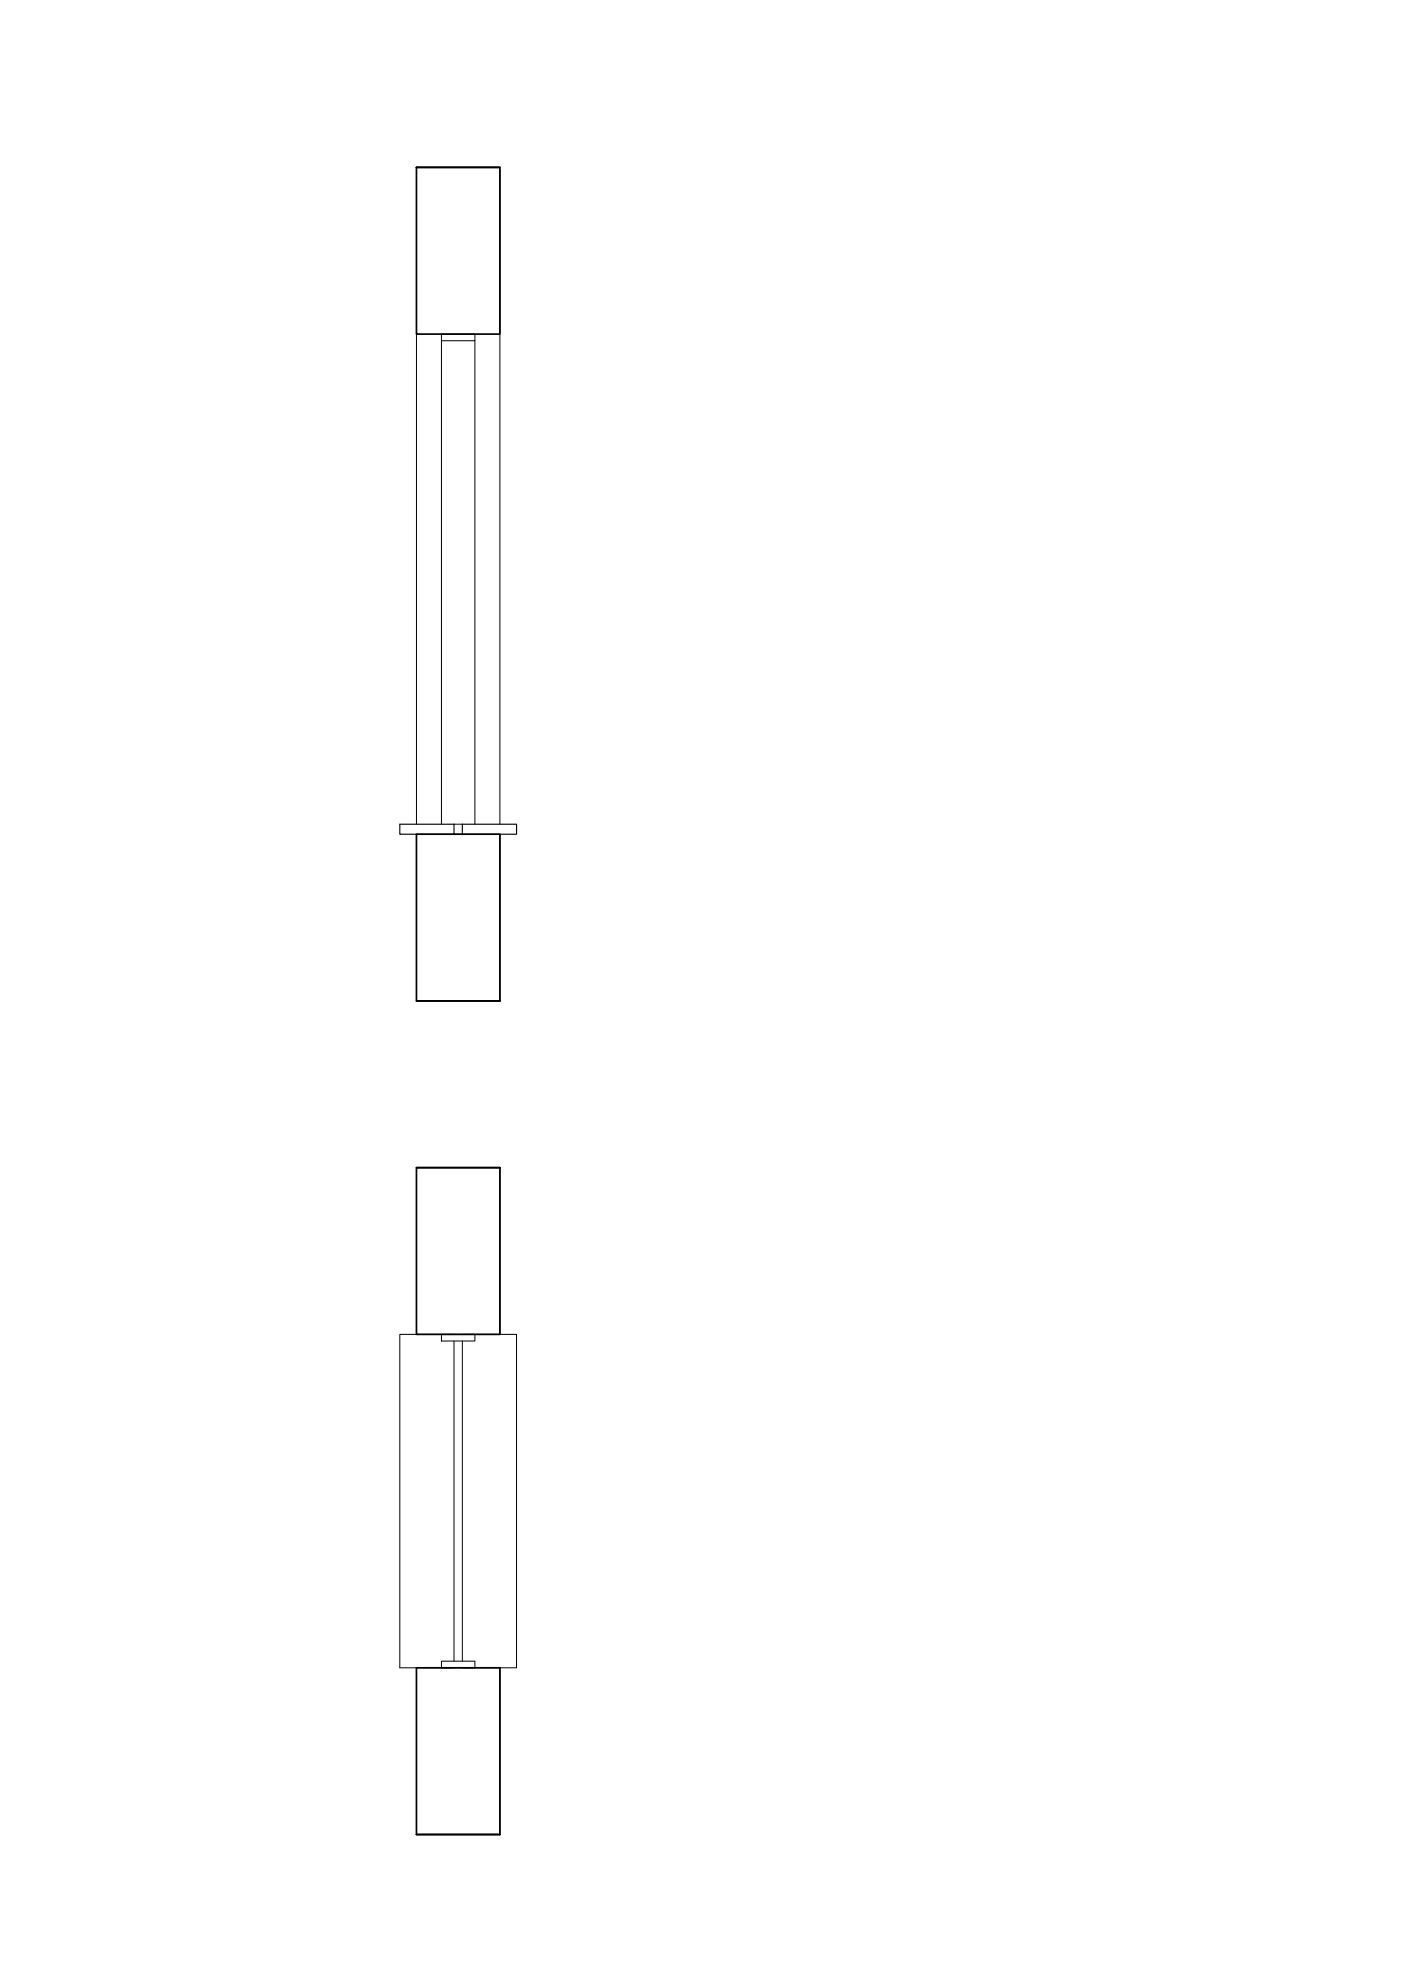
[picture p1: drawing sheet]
<svg xmlns="http://www.w3.org/2000/svg" width="420mm" height="594mm" viewBox="0 0 420 594" stroke-linecap="round" stroke-linejoin="round" font-family="sans-serif">
<!-- layer: controtelaio -->
<path d="M132.4 100.2h10v2h-10zM136.2 250.2h2.5M132.4 400.2h10v2h-10zM132.4 498.2h10v2h-10z" fill="none" stroke="#000" stroke-width=".3"/>
<!-- layer: linee sezionate -->
<path d="M124.9 50.2h25v50h-25zM124.9 50.2h25M124.9 250.2h25v50h-25zM124.9 300.2h25M124.9 350.2h25v50h-25zM124.9 350.2h25M124.9 500.2h25v49.9h-25z" fill="none" stroke="#000" stroke-width=".51"/>
<!-- layer: infisso -->
<path d="M124.9 50.2v197M149.9 50.2v197M132.4 102.2v145M142.4 102.2v145M124.9 250.2v50M136.2 247.2h2.5M149.9 250.2v50M124.9 350.2v50M149.9 350.2v50M124.9 500.2v49.9M149.9 500.2v49.9" fill="none" stroke="#000" stroke-width=".3"/>
<!-- layer: lastre -->
<path d="M136.2 400.2h-16.3v100h16.3M136.2 402.2v96M138.7 400.2h16.2v100h-16.2M138.7 402.2v96" fill="none" stroke="#000" stroke-width=".3"/>
<path d="M119.9 247.2h16.3v3h-16.3zM138.7 247.2h16.2v3h-16.2z" fill="none" stroke="#000" stroke-width=".34"/>
<!-- layer: 0 -->
<path d="M6.3 18.9h407.4v556.6h-407.4z" fill="none" stroke="#fff" stroke-width=".3"/>
</svg>
